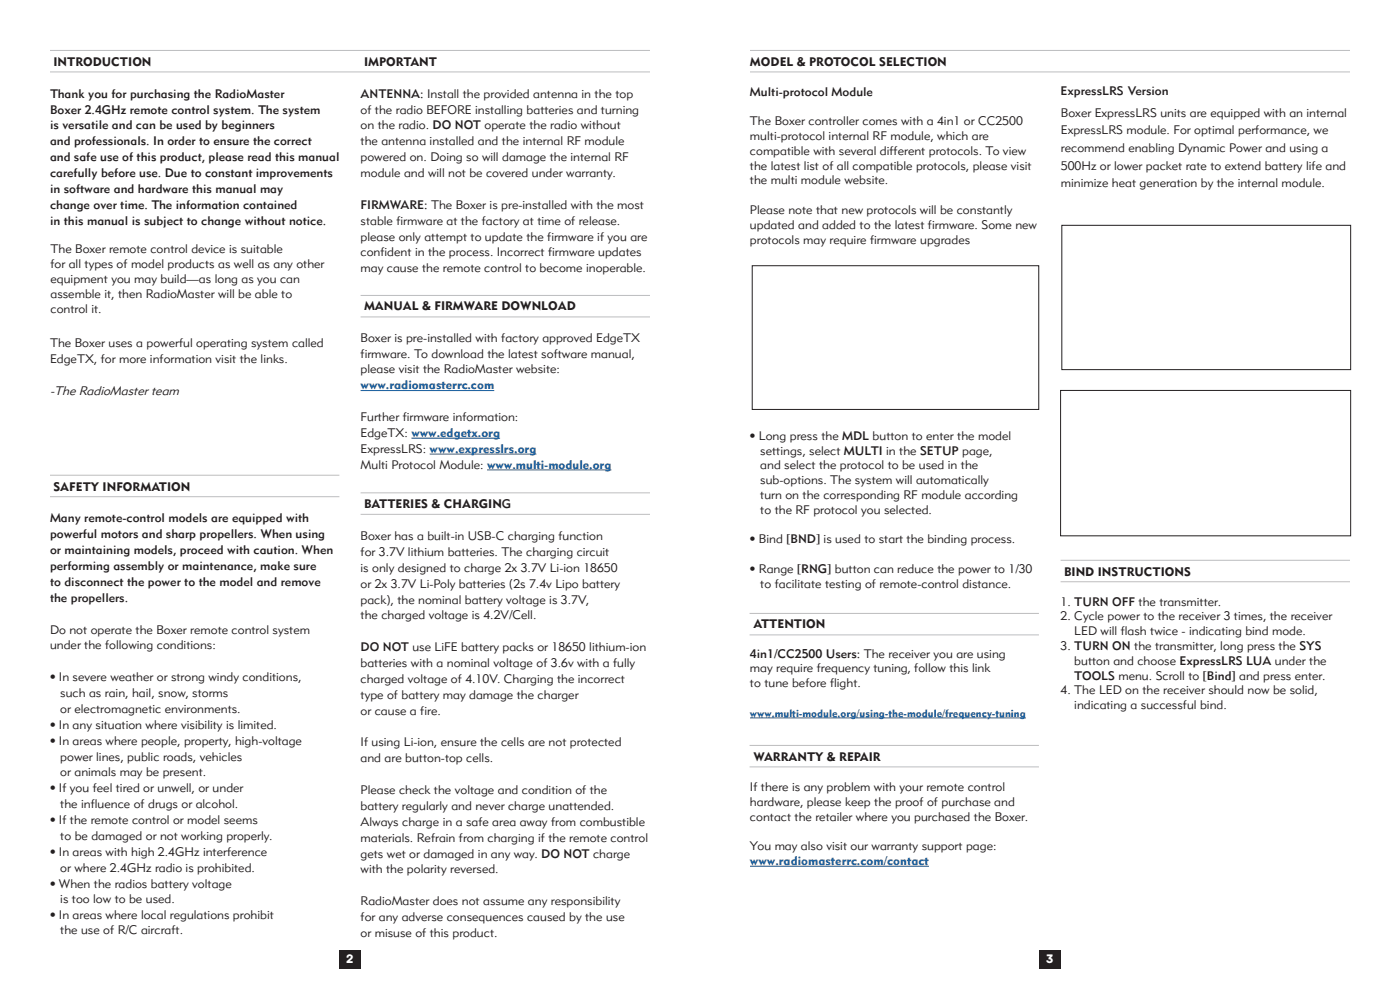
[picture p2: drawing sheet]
<svg xmlns="http://www.w3.org/2000/svg" width="280mm" height="200mm" viewBox="0 0 280 200" stroke-linecap="round" stroke-linejoin="round" font-family="sans-serif">
<defs><g id="words">
<text font-size="2.6" fill="#231f20" x="10" y="79">-The RadioMaster team</text>
<g font-size="2.6" fill="#fff">
<text x="69.3" y="192.6">2</text>
<text x="209.3" y="192.7">3</text>
</g>
<g font-size="2.5" fill="#231f20">
<text x="10.7" y="13.2">INTRODUCTION</text>
<text x="72.8" y="13.2">IMPORTANT</text>
<text x="150" y="13.2">MODEL &amp; PROTOCOL SELECTION</text>
<text x="10" y="19.5">Thank you for purchasing the RadioMaster</text>
<text x="10" y="22.7">Boxer 2.4GHz remote control system. The system</text>
<text x="72.1" y="19.5">ANTENNA: Install the provided antenna in the top</text>
<text x="72.1" y="22.7">of the radio BEFORE installing batteries and turning</text>
<text x="150" y="19.1">Multi-protocol Module</text>
<text x="212.1" y="19.1">ExpressLRS Version</text>
<text x="212.2" y="23.3">Boxer ExpressLRS units are equipped with an internal</text>
<text x="10" y="25.9">is versatile and can be used by beginners</text>
<text x="10" y="29.1">and professionals. In order to ensure the correct</text>
<text x="72.1" y="25.9">on the radio. DO NOT operate the radio without</text>
<text x="72.1" y="29.1">the antenna installed and the internal RF module</text>
<text x="150" y="25">The Boxer controller comes with a 4in1 or CC2500</text>
<text x="150" y="28">multi-protocol internal RF module, which are</text>
<text x="212.2" y="26.9">ExpressLRS module. For optimal performance, we</text>
<text x="10" y="32.2">and safe use of this product, please read this manual</text>
<text x="10" y="35.4">carefully before use. Due to constant improvements</text>
<text x="72.1" y="32.2">powered on. Doing so will damage the internal RF</text>
<text x="72.1" y="35.4">module and will not be covered under warranty.</text>
<text x="150" y="31">compatible with several different protocols. To view</text>
<text x="150" y="33.9">the latest list of all compatible protocols, please visit</text>
<text x="212.2" y="30.4">recommend enabling Dynamic Power and using a</text>
<text x="212.2" y="33.9">500Hz or lower packet rate to extend battery life and</text>
<text x="10" y="38.6">in software and hardware this manual may</text>
<text x="10" y="41.8">change over time. The information contained</text>
<text x="72.1" y="41.8">FIRMWARE: The Boxer is pre-installed with the most</text>
<text x="150" y="36.9">the multi module website.</text>
<text x="212.2" y="37.5">minimize heat generation by the internal module.</text>
<text x="10" y="44.9">in this manual is subject to change without notice.</text>
<text x="72.1" y="44.9">stable firmware at the factory at time of release.</text>
<text x="150" y="42.8">Please note that new protocols will be constantly</text>
<text x="150" y="45.8">updated and added to the latest firmware. Some new</text>
<text x="10.1" y="50.6">The Boxer remote control device is suitable</text>
<text x="10.1" y="53.6">for all types of model products as well as any other</text>
<text x="72.1" y="48.1">please only attempt to update the firmware if you are</text>
<text x="72.1" y="51.3">confident in the process. Incorrect firmware updates</text>
<text x="150" y="48.7">protocols may require firmware upgrades</text>
<text x="10.1" y="56.6">equipment you may build—as long as you can</text>
<text x="10.1" y="59.5">assemble it, then RadioMaster will be able to</text>
<text x="72.1" y="54.5">may cause the remote control to become inoperable.</text>
<text x="10.1" y="62.5">control it.</text>
<text x="72.8" y="62">MANUAL &amp; FIRMWARE DOWNLOAD</text>
<text x="10" y="69.5">The Boxer uses a powerful operating system called</text>
<text x="72.1" y="68.3">Boxer is pre-installed with factory approved EdgeTX</text>
<text x="72.1" y="71.5">firmware. To download the latest software manual,</text>
<text x="10" y="72.7">EdgeTX, for more information visit the links.</text>
<text x="72.1" y="74.7">please visit the RadioMaster website:</text>
<text x="72.1" y="84.2">Further firmware information:</text>
<text x="72.1" y="87.4">EdgeTX: www.edgetx.org</text>
<text x="150" y="87.9">• Long press the MDL button to enter the model</text>
<text x="72.1" y="90.6">ExpressLRS: www.expresslrs.org</text>
<text x="72.1" y="93.7">Multi Protocol Module: www.multi-module.org</text>
<text x="152.1" y="90.9">settings, select MULTI in the SETUP page,</text>
<text x="152.1" y="93.9">and select the protocol to be used in the</text>
<text x="10.7" y="98.1">SAFETY INFORMATION</text>
<text x="72.8" y="101.7">BATTERIES &amp; CHARGING</text>
<text x="152.1" y="96.8">sub-options. The system will automatically</text>
<text x="152.1" y="99.8">turn on the corresponding RF module according</text>
<text x="10" y="104.5">Many remote-control models are equipped with</text>
<text x="10" y="107.7">powerful motors and sharp propellers. When using</text>
<text x="152.1" y="102.8">to the RF protocol you selected.</text>
<text x="10" y="110.8">or maintaining models, proceed with caution. When</text>
<text x="72.1" y="108">Boxer has a built-in USB-C charging function</text>
<text x="72.1" y="111.2">for 3.7V lithium batteries. The charging circuit</text>
<text x="150" y="108.7">• Bind [BND] is used to start the binding process.</text>
<text x="10" y="114">performing assembly or maintenance, make sure</text>
<text x="10" y="117.2">to disconnect the power to the model and remove</text>
<text x="72.1" y="114.4">is only designed to charge 2x 3.7V Li-ion 18650</text>
<text x="72.1" y="117.5">or 2x 3.7V Li-Poly batteries (2s 7.4v Lipo battery</text>
<text x="150" y="114.6">• Range [RNG] button can reduce the power to 1/30</text>
<text x="152.1" y="117.6">to facilitate testing of remote-control distance.</text>
<text x="212.8" y="115.2">BIND INSTRUCTIONS</text>
<text x="10" y="120.4">the propellers.</text>
<text x="72.1" y="120.7">pack), the nominal battery voltage is 3.7V,</text>
<text x="72.1" y="123.9">the charged voltage is 4.2V/Cell.</text>
<text x="150.7" y="125.6">ATTENTION</text>
<text x="212.1" y="121.1">1. TURN OFF the transmitter.</text>
<text x="212.1" y="124.1">2. Cycle power to the receiver 3 times, the receiver</text>
<text x="10" y="126.7">Do not operate the Boxer remote control system</text>
<text x="10" y="129.9">under the following conditions:</text>
<text x="72.1" y="130.2">DO NOT use LiFE battery packs or 18650 lithium-ion</text>
<text x="150" y="131.5">4in1/CC2500 Users: The receiver you are using</text>
<text x="212.1" y="130">3. TURN ON the transmitter, long press the SYS</text>
<text x="214.9" y="127">LED will flash twice - indicating bind mode.</text>
<text x="10" y="136.2">• In severe weather or strong windy conditions,</text>
<text x="72.1" y="133.4">batteries with a nominal voltage of 3.6v with a fully</text>
<text x="72.1" y="136.6">charged voltage of 4.10V. Charging the incorrect</text>
<text x="150" y="134.5">may require frequency tuning, follow this link</text>
<text x="150" y="137.4">to tune before flight.</text>
<text x="214.9" y="133">button and choose ExpressLRS LUA under the</text>
<text x="214.9" y="135.9">TOOLS menu. Scroll to [Bind] and press enter.</text>
<text x="12.1" y="139.4">such as rain, hail, snow, storms</text>
<text x="12.1" y="142.6">or electromagnetic environments.</text>
<text x="72.1" y="139.8">type of battery may damage the charger</text>
<text x="72.1" y="142.9">or cause a fire.</text>
<text x="212.1" y="138.9">4. The LED on the receiver should now be solid,</text>
<text x="214.9" y="141.9">indicating a successful bind.</text>
<text x="10" y="145.8">• In any situation where visibility is limited.</text>
<text x="10" y="148.9">• In areas where people, property, high-voltage</text>
<text x="72.1" y="149.3">If using Li-ion, ensure the cells are not protected</text>
<text x="12.1" y="152.1">power lines, public roads, vehicles</text>
<text x="12.1" y="155.3">or animals may be present.</text>
<text x="72.1" y="152.5">and are button-top cells.</text>
<text x="150.7" y="152.3">WARRANTY &amp; REPAIR</text>
<text x="10" y="158.5">• If you feel tired or unwell, or under</text>
<text x="12.1" y="161.6">the influence of drugs or alcohol.</text>
<text x="72.1" y="158.8">Please check the voltage and condition of the</text>
<text x="72.1" y="162">battery regularly and never charge unattended.</text>
<text x="150" y="158.2">If there is any problem with your remote control</text>
<text x="150" y="161.1">hardware, please keep the proof of purchase and</text>
<text x="10" y="164.8">• If the remote control or model seems</text>
<text x="12.1" y="168">to be damaged or not working properly.</text>
<text x="72.1" y="165.2">Always charge in a safe area away from combustible</text>
<text x="150" y="164.1">contact the retailer where you purchased the Boxer.</text>
<text x="10" y="171.2">• In areas with high 2.4GHz interference</text>
<text x="72.1" y="168.3">materials. Refrain from charging if the remote control</text>
<text x="72.1" y="171.5">gets wet or damaged in any way. DO NOT charge</text>
<text x="150" y="170">You may also visit our warranty support page:</text>
<text x="10" y="177.5">• When the radios battery voltage</text>
<text x="12.1" y="174.3">or where 2.4GHz radio is prohibited.</text>
<text x="72.1" y="174.7">with the polarity reversed.</text>
<text x="10" y="183.9">• In areas where local regulations prohibit</text>
<text x="12.1" y="180.7">is too low to be used.</text>
<text x="72.1" y="181">RadioMaster does not assume any responsibility</text>
<text x="72.1" y="184.2">for any adverse consequences caused by the use</text>
<text x="12.1" y="186.8">the use of R/C aircraft.</text>
<text x="72.1" y="187.4">or misuse of this product.</text>
</g>
<g font-size="2.5" fill="#175d9e">
<text x="72.1" y="77.9">www.radiomasterrc.com</text>
<text x="150" y="173">www.radiomasterrc.com/contact</text>
</g>
<text font-size="2.1" fill="#175d9e" x="150" y="143.4">www.multi-module.org/using-the-module/frequency-tuning</text>
</g></defs>
<!-- layer: Layer 1 -->
<path d="M10 10.1h120M10 14.4h120M72.1 59.1h57.9M72.1 63.4h57.9M10 95h57.9M10 99.3h57.9M72.1 98.6h57.9M72.1 102.9h57.9" fill="none" stroke="#bcbdc0" stroke-width=".2"/>
<path d="M72.1 78.1h26.8M82.3 87.6h17.7M85.9 90.8h21.4M97.4 94h24.9" fill="none" stroke="#175d9e" stroke-width=".2"/>
<path d="M67.9 190h4.2v3.7h-4.2z" fill="#231f20"/>
<path d="M150 143.6h55.2M150 173.2h35.8" fill="none" stroke="#175d9e" stroke-width=".2"/>
<path d="M150 10.1h120M150 14.4h120M212.1 112.1h57.9M212.1 116.4h57.9M149.9 122.7h57.9M149.9 127h57.9M149.9 149.1h57.9M149.9 153.4h57.9" fill="none" stroke="#bcbdc0" stroke-width=".2"/>
<path d="M150.4 53.1h57.4v28.8h-57.4zM212.4 45.1h57.7v28.8h-57.7zM212.1 78.1h58v29.1h-58z" fill="none" stroke="#231f20" stroke-width=".2"/>
<path d="M207.9 190h4.2v3.7h-4.2z" fill="#231f20"/>
<use href="#words"/>
</svg>
